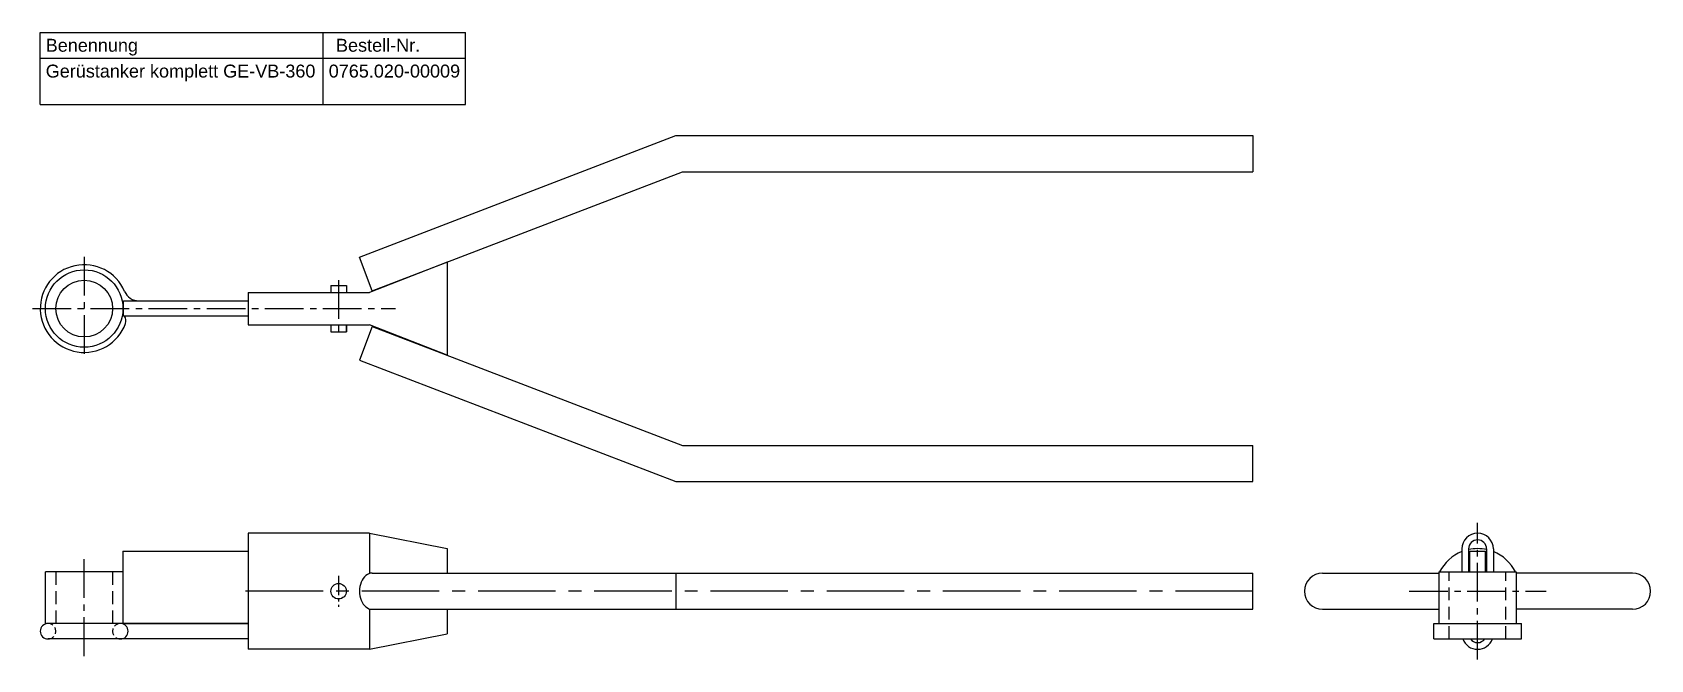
# Model space of a CAD drawing. Header units: millimetres. Extents: x 2369 to 7484, y 242 to 485.
# Drawn here: x 6858 to 7484, y 242 to 485 of the extents above; entities that cross this region are included whole.
import ezdxf

# ---------------------------------------------------------------- set-up
doc = ezdxf.new("R2010")
doc.units = ezdxf.units.MM
doc.header["$LTSCALE"] = 20
doc.linetypes.add('MITTE2', pattern=[1.125, 0.75, -0.125, 0.125, -0.125])
doc.linetypes.add('VERDECKT2', pattern=[0.1875, 0.125, -0.0625])
doc.layers.add('HALFEN', color=2, linetype='Continuous')
doc.styles.add('ARIAL50', font='ARIAL.TTF', dxfattribs={"height": 5})

msp = doc.modelspace()

# ---------------------------------------------------------------- linework, layer by layer
at = {"layer": 'HALFEN'}
for p, q in [((6860.59, 485.06), (7025.18, 485.06)), ((6860.59, 457.06), (6860.59, 485.06)), ((6970.08, 457.06), (6970.08, 485.06)), ((7025.18, 457.06), (7025.18, 485.06)), ((6860.59, 475.06), (7025.18, 475.06)), ((6860.59, 457.06), (7025.18, 457.06)), ((6984.13, 398.02), (7106.68, 445.06)), ((7106.68, 445.06), (7330.09, 445.06)), ((7330.09, 445.06), (7330.09, 431.06)), ((6989.15, 384.95), (7109.27, 431.06)), ((7109.27, 431.06), (7330.09, 431.06)), ((6989.15, 384.95), (6984.13, 398.02)), ((7018.09, 396.06), (6988.09, 384.31)), ((7018.09, 396.06), (7018.09, 360.06)), ((6941.09, 384.31), (6988.09, 384.31)), ((6941.09, 384.31), (6941.09, 371.81)), ((6973.09, 387.06), (6973.09, 384.31)), ((6973.09, 387.06), (6979.09, 387.06)), ((6979.09, 387.06), (6979.09, 384.31)), ((6941.09, 371.81), (6988.09, 371.81)), ((6973.09, 371.81), (6973.09, 369.06)), ((6979.09, 369.06), (6979.09, 371.81)), ((6979.09, 371.81), (6979.09, 369.06)), ((6989.15, 371.17), (6984.13, 358.1)), ((7018.09, 360.06), (6988.09, 371.81)), ((6989.15, 371.17), (7109.27, 325.06)), ((6973.09, 369.06), (6979.09, 369.06)), ((6984.13, 358.1), (7106.68, 311.06)), ((7109.27, 325.06), (7330.09, 325.06)), ((7330.09, 311.06), (7330.09, 325.06)), ((7106.68, 311.06), (7330.09, 311.06)), ((6988.09, 291.06), (6941.09, 291.06)), ((6941.09, 291.06), (6941.09, 246.06)), ((6988.09, 291.06), (7018.09, 285.06)), ((6988.09, 291.06), (6988.09, 275.4)), ((6892.59, 284.06), (6941.09, 284.06)), ((6892.59, 284.06), (6892.59, 256.06)), ((7018.09, 285.06), (7018.09, 275.56)), ((7410.99, 284.96), (7410.99, 276.06)), ((7413.59, 284.96), (7413.59, 276.06)), ((7414.09, 284.06), (7420.09, 284.06)), ((7414.09, 276.06), (7414.09, 284.06)), ((7420.09, 276.06), (7420.09, 284.06)), ((7420.59, 284.96), (7420.59, 276.06)), ((7423.19, 284.96), (7423.19, 276.06)), ((6892.59, 276.06), (6862.59, 276.06)), ((6862.59, 256.06), (6862.59, 276.06)), ((7402.09, 276.06), (7432.09, 276.06)), ((7402.09, 276.06), (7402.09, 256.06)), ((7432.09, 276.06), (7432.09, 256.06)), ((6989.15, 275.56), (7330.09, 275.56)), ((7106.68, 275.56), (7106.68, 261.56)), ((7330.09, 261.56), (7330.09, 275.56)), ((7357.09, 275.56), (7402.09, 275.56)), ((7477.09, 275.56), (7432.09, 275.56)), ((6988.09, 261.72), (6988.09, 246.06)), ((6988.09, 261.56), (6988.09, 246.06)), ((6989.15, 261.56), (7330.09, 261.56)), ((7018.09, 261.56), (7018.09, 252.06)), ((7357.09, 261.56), (7402.09, 261.56)), ((7477.09, 261.56), (7432.09, 261.56)), ((6941.09, 256.06), (6863.59, 256.06)), ((6892.59, 256.06), (6941.09, 256.06)), ((6988.09, 246.06), (7018.09, 252.06)), ((7400.09, 250.06), (7400.09, 256.06)), ((7400.09, 256.06), (7434.09, 256.06)), ((7434.09, 250.06), (7434.09, 256.06)), ((6941.09, 250.06), (6863.59, 250.06)), ((6988.09, 246.06), (6941.09, 246.06)), ((7400.09, 250.06), (7434.09, 250.06))]:
    msp.add_line(p, q, dxfattribs=at)
at = {"layer": 'HALFEN', "color": 1, "linetype": 'MITTE2'}
for p, q in [((6877.59, 398.06), (6877.59, 358.06)), ((6976.09, 389.06), (6976.09, 367.06)), ((6857.52, 378.06), (6998.18, 378.06)), ((7417.09, 242.06), (7417.09, 295.06)), ((6877.59, 243.47), (6877.59, 282.06)), ((7390.59, 268.56), (7443.59, 268.56))]:
    msp.add_line(p, q, dxfattribs=at)
at = {"layer": 'HALFEN', "color": 1, "linetype": 'VERDECKT2', "ltscale": 2}
for p, q in [((6866.6, 276.06), (6866.6, 256.06)), ((6888.59, 276.06), (6888.59, 256.06)), ((7406.09, 250.06), (7406.09, 276.06)), ((7428.09, 250.06), (7428.09, 276.06))]:
    msp.add_line(p, q, dxfattribs=at)
at = {"layer": 'HALFEN', "color": 1, "linetype": 'MITTE2', "ltscale": 0.5}
msp.add_line((6976.09, 274.56), (6976.09, 262.56), dxfattribs=at)
at = {"layer": 'HALFEN', "color": 1, "linetype": 'MITTE2', "ltscale": 2}
msp.add_line((7330.09, 268.56), (6938.89, 268.56), dxfattribs=at)
at = {"layer": 'HALFEN'}
msp.add_lwpolyline([(6941.09, 375.06), (6892.78, 375.06), (6892.78, 381.06), (6941.09, 381.06)], dxfattribs=at)
for centre, radius in [((6877.59, 378.06), 15), ((6877.59, 378.06), 11), ((6976.09, 268.56), 3)]:
    msp.add_circle(centre, radius, dxfattribs=at)
for centre, radius, start, end in [((6877.59, 378.06), 17, 23.03568, 340.12758), ((6898.76, 387.06), 6, 203.03568, 270), ((6890.76, 373.3), 3, 340.12758, 35.89669), ((7417.09, 284.96), 6.1, 0, 180), ((7417.09, 284.96), 3.5, 0, 180), ((7357.09, 268.56), 7, 90, 270), ((7477.09, 268.56), 7, 270, 90), ((6863.59, 253.06), 3, 90, 270), ((6891.59, 253.06), 3, 270, 90), ((7417.09, 252.16), 6.1, 200.13677, 339.86323), ((7417.09, 252.16), 3.5, 216.8699, 323.1301)]:
    msp.add_arc(centre, radius, start, end, dxfattribs=at)
at = {"layer": 'HALFEN', "color": 2}
for start, end in [(111.69693, 152.96431), (77.75331, 102.24669), (27.03569, 68.30307)]:
    msp.add_arc((7417.09, 268.56), 16.5, start, end, dxfattribs=at)
at = {"layer": 'HALFEN', "color": 1, "linetype": 'VERDECKT2'}
for centre, start, end in [((6863.59, 253.06), 270, 90), ((6891.59, 253.06), 90, 270)]:
    msp.add_arc(centre, 3, start, end, dxfattribs=at)
at = {"layer": 'HALFEN'}
msp.add_ellipse((6989.15, 268.56), major_axis=(0, 7), ratio=0.716736, start_param=0, end_param=3.141593, dxfattribs=at)

# ---------------------------------------------------------------- texts
at = {"layer": 'HALFEN', "style": 'ARIAL50'}
for s, p in [('Benennung', (6862.69, 477.56)), ('Bestell-Nr.', (6975.08, 477.56)), ('Gerüstanker komplett GE-VB-360', (6862.69, 467.56)), ('0765.020-00009', (6972.26, 467.56))]:
    msp.add_text(s, height=5, dxfattribs=at).set_placement(p)

doc.saveas('drawing.dxf')
